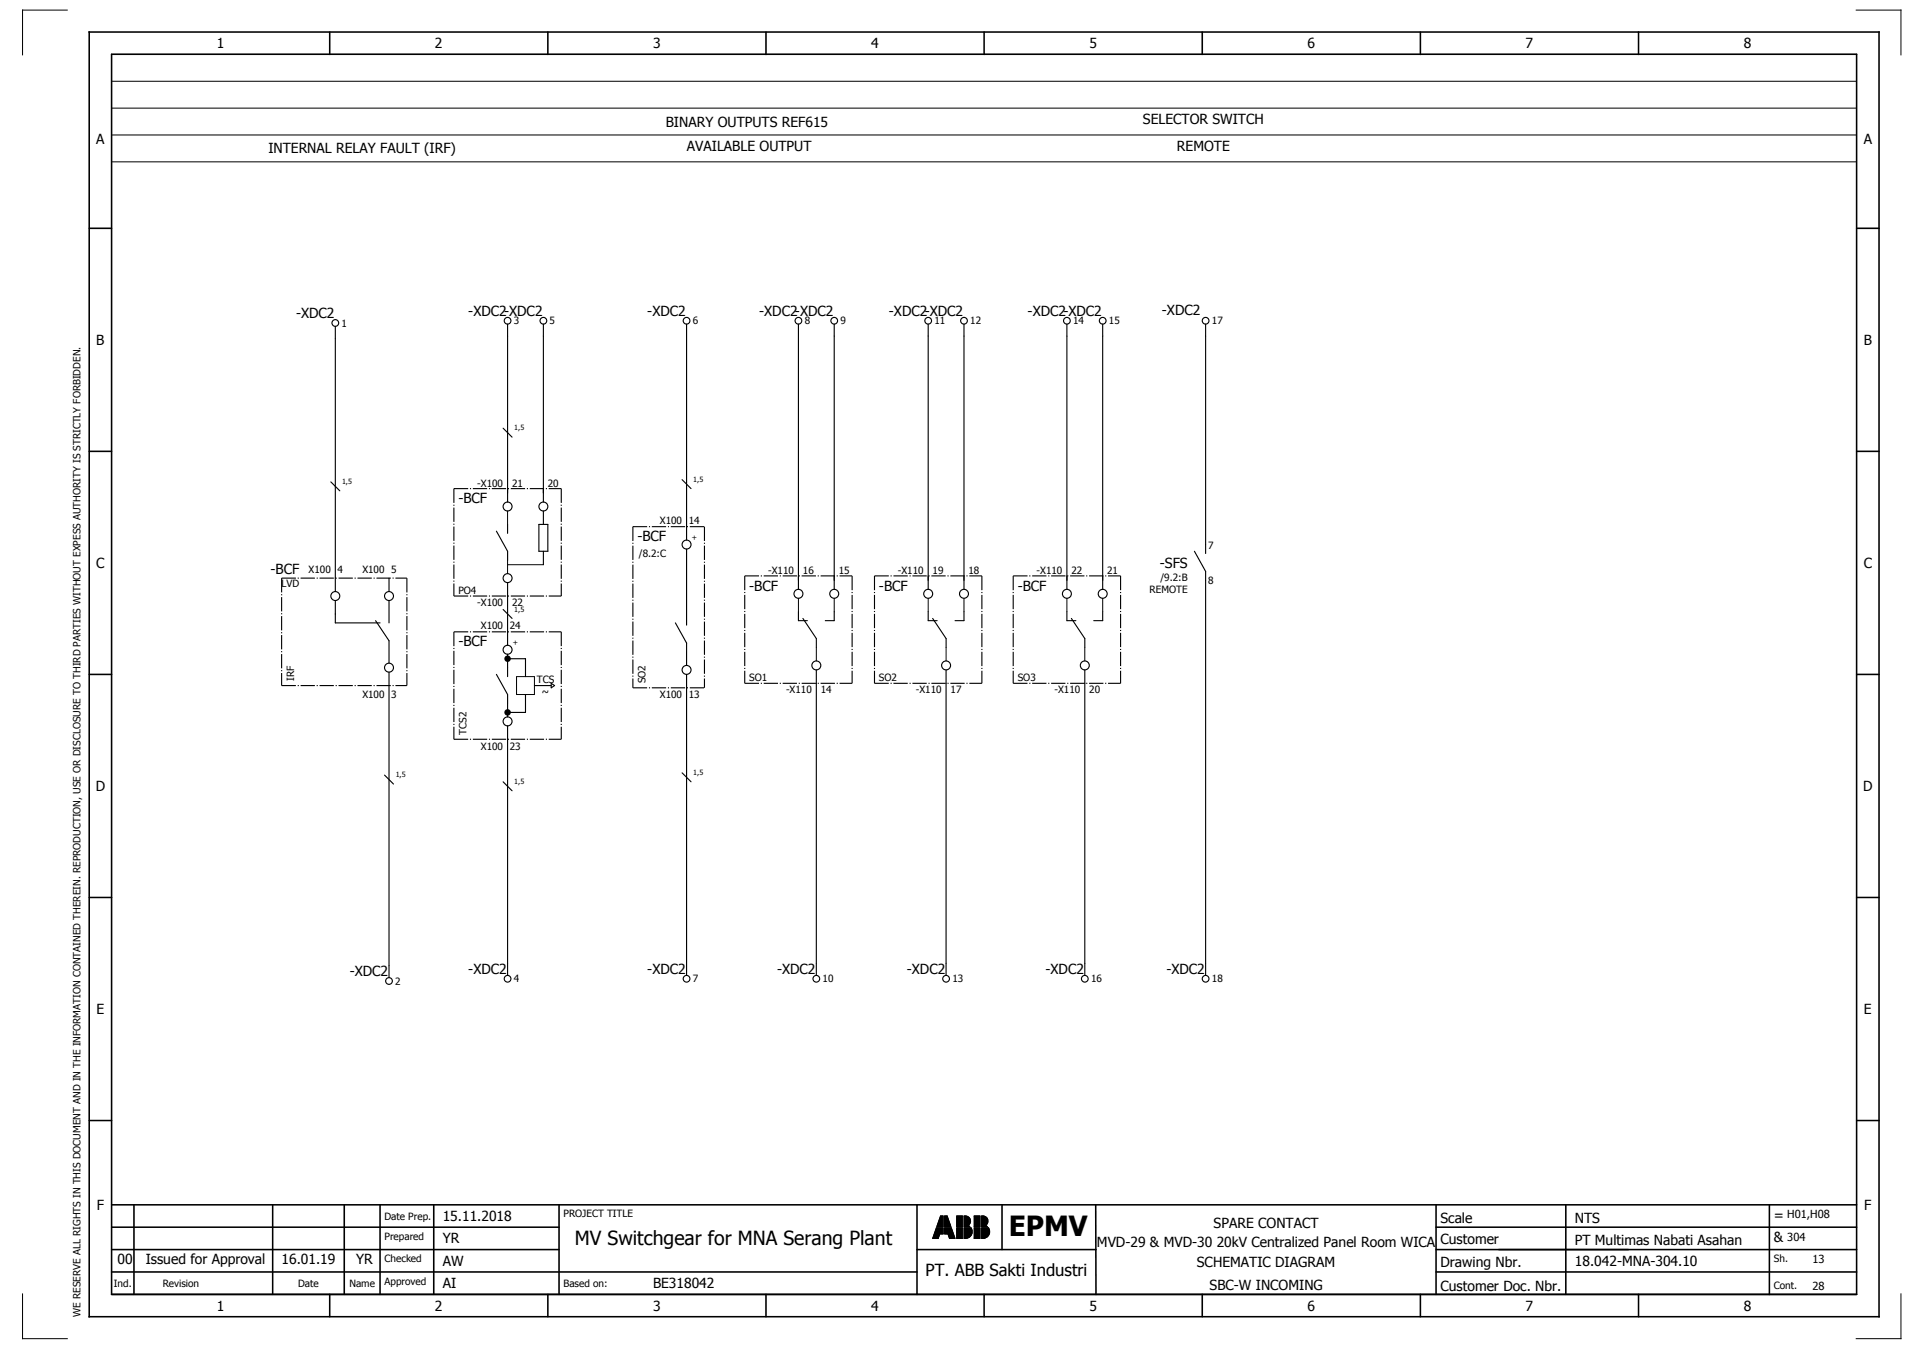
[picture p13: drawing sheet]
<svg xmlns="http://www.w3.org/2000/svg" width="427mm" height="301mm" viewBox="0 0 427 301" stroke-linecap="round" stroke-linejoin="round" font-family="sans-serif">
<defs><g id="words">
<text font-size="6.2" x="225.4" y="276.2">EPMV</text>
<text font-size="4.3" x="128.5" y="278.2">MV Switchgear for MNA Serang Plant</text>
<text font-size="3.7" x="206.9" y="285.1">PT. ABB Sakti Industri</text>
<g font-size="3.1">
<text x="48.5" y="10.8">1</text>
<text x="97.2" y="10.8">2</text>
<text x="146" y="10.8">3</text>
<text x="194.7" y="10.8">4</text>
<text x="243.5" y="10.8">5</text>
<text x="292.2" y="10.8">6</text>
<text x="341" y="10.8">7</text>
<text x="389.7" y="10.8">8</text>
<text x="148.8" y="28.3">BINARY OUTPUTS REF615</text>
<text x="255.4" y="27.8">SELECTOR SWITCH</text>
<text x="21.5" y="32.2">A</text>
<text x="60" y="34.3">INTERNAL RELAY FAULT (IRF)</text>
<text x="153.5" y="33.8">AVAILABLE OUTPUT</text>
<text x="263" y="33.8">REMOTE</text>
<text x="416.5" y="32.2">A</text>
<text x="66.2" y="71.1">-XDC2</text>
<text x="104.7" y="70.6">-XDC2-XDC2</text>
<text x="144.7" y="70.6">-XDC2</text>
<text x="169.7" y="70.6">-XDC2-XDC2</text>
<text x="198.7" y="70.6">-XDC2-XDC2</text>
<text x="229.7" y="70.6">-XDC2-XDC2</text>
<text x="259.7" y="70.3">-XDC2</text>
<text x="21.5" y="77">B</text>
<text x="416.5" y="77">B</text>
<text x="102.4" y="112.4">-BCF</text>
<text x="142.4" y="120.8">-BCF</text>
<text x="21.5" y="126.9">C</text>
<text x="60.5" y="128.2">-BCF</text>
<text x="167.4" y="131.9">-BCF</text>
<text x="196.4" y="131.9">-BCF</text>
<text x="227.4" y="131.9">-BCF</text>
<text x="259.2" y="126.8">-SFS</text>
<text x="416.5" y="126.9">C</text>
<text x="102.4" y="144.3">-BCF</text>
<text x="21.4" y="176.7">D</text>
<text x="416.4" y="176.7">D</text>
<text x="78.2" y="218.1">-XDC2</text>
<text x="104.7" y="217.6">-XDC2</text>
<text x="144.7" y="217.6">-XDC2</text>
<text x="173.7" y="217.6">-XDC2</text>
<text x="202.7" y="217.6">-XDC2</text>
<text x="233.7" y="217.6">-XDC2</text>
<text x="260.7" y="217.6">-XDC2</text>
<text x="21.6" y="226.5">E</text>
<text x="416.6" y="226.5">E</text>
<text x="21.6" y="270.4">F</text>
<text x="98.9" y="272.8">15.11.2018</text>
<text x="271.2" y="274.2">SPARE CONTACT</text>
<text x="321.9" y="273.2">Scale</text>
<text x="351.9" y="273.2">NTS</text>
<text x="396.4" y="272.5">=</text>
<text x="416.6" y="270.4">F</text>
<text x="98.9" y="277.8">YR</text>
<text x="245.2" y="278.6">MVD-29 &amp; MVD-30 20kV Centralized Panel Room WICA</text>
<text x="321.9" y="277.9">Customer</text>
<text x="351.9" y="278.1">PT Multimas Nabati Asahan</text>
<text x="396.4" y="277.5">&amp;</text>
<text x="26.2" y="282.3">00</text>
<text x="32.6" y="282.3">Issued for Approval</text>
<text x="62.9" y="282.3">16.01.19</text>
<text x="79.6" y="282.3">YR</text>
<text x="98.9" y="282.8">AW</text>
<text x="98.9" y="287.8">AI</text>
<text x="145.9" y="287.8">BE318042</text>
<text x="267.5" y="283.2">SCHEMATIC DIAGRAM</text>
<text x="321.9" y="283.2">Drawing Nbr.</text>
<text x="352" y="282.8">18.042-MNA-304.10</text>
<text x="48.5" y="292.8">1</text>
<text x="97.2" y="292.8">2</text>
<text x="146" y="292.8">3</text>
<text x="194.7" y="292.8">4</text>
<text x="243.5" y="292.8">5</text>
<text x="270.3" y="288.1">SBC-W INCOMING</text>
<text x="292.2" y="292.8">6</text>
<text x="321.9" y="288.4">Customer Doc. Nbr.</text>
<text x="341" y="292.8">7</text>
<text x="389.7" y="292.8">8</text>
</g>
<g font-size="2.5">
<text x="399.4" y="272.2">H01,H08</text>
<text x="399.4" y="277.2">304</text>
<text x="405.1" y="282.2">13</text>
<text x="405.1" y="288.1">28</text>
</g>
<g font-size="2.2">
<text x="76.3" y="73">1</text>
<text x="114.8" y="72.5">3</text>
<text x="122.8" y="72.5">5</text>
<text x="154.8" y="72.5">6</text>
<text x="179.8" y="72.5">8</text>
<text x="187.8" y="72.5">9</text>
<text x="208.8" y="72.5">11</text>
<text x="216.8" y="72.5">12</text>
<text x="239.8" y="72.5">14</text>
<text x="247.8" y="72.5">15</text>
<text x="270.8" y="72.5">17</text>
<text x="106.7" y="108.7">-X100</text>
<text x="114.4" y="108.7">21</text>
<text x="122.4" y="108.7">20</text>
<text x="147.5" y="117">X100</text>
<text x="153.9" y="117">14</text>
<text x="142.8" y="124.3">/8.2:C</text>
<text x="270" y="122.6">7</text>
<text x="62.9" y="131.1">LVD</text>
<text x="69" y="128">X100</text>
<text x="75.4" y="128">4</text>
<text x="81" y="128">X100</text>
<text x="87.4" y="128">5</text>
<text x="171.7" y="128.2">-X110</text>
<text x="179.4" y="128.2">16</text>
<text x="187.4" y="128.2">15</text>
<text x="200.7" y="128.2">-X110</text>
<text x="208.4" y="128.2">19</text>
<text x="216.4" y="128.2">18</text>
<text x="231.7" y="128.2">-X110</text>
<text x="239.4" y="128.2">22</text>
<text x="247.4" y="128.2">21</text>
<text x="259.4" y="129.7">/9.2:B</text>
<text x="270" y="130.5">8</text>
<text x="102.4" y="132.7">PO4</text>
<text x="106.7" y="135.4">-X100</text>
<text x="114.4" y="135.4">22</text>
<text x="256.9" y="132.4">REMOTE</text>
<text x="107.5" y="140.5">X100</text>
<text x="113.9" y="140.5">24</text>
<text x="65.8" y="152.2" transform="rotate(-90 65.8 152.2)">IRF</text>
<text x="81" y="156">X100</text>
<text x="87.4" y="156">3</text>
<text x="120" y="152.6">TCS</text>
<text x="121.1" y="155.3">~</text>
<text x="144.3" y="152.7" transform="rotate(-90 144.3 152.7)">SO2</text>
<text x="147.5" y="156">X100</text>
<text x="153.9" y="156">13</text>
<text x="167.4" y="152.2">SO1</text>
<text x="175.7" y="154.9">-X110</text>
<text x="183.4" y="154.9">14</text>
<text x="196.4" y="152.2">SO2</text>
<text x="204.7" y="154.9">-X110</text>
<text x="212.4" y="154.9">17</text>
<text x="227.4" y="152.2">SO3</text>
<text x="235.7" y="154.9">-X110</text>
<text x="243.4" y="154.9">20</text>
<text x="104.3" y="164.2" transform="rotate(-90 104.3 164.2)">TCS2</text>
<text x="107.5" y="167.5">X100</text>
<text x="113.9" y="167.5">23</text>
<text x="88.3" y="220">2</text>
<text x="114.8" y="219.5">4</text>
<text x="154.8" y="219.5">7</text>
<text x="183.8" y="219.5">10</text>
<text x="212.8" y="219.5">13</text>
<text x="243.8" y="219.5">16</text>
<text x="270.8" y="219.5">18</text>
<text x="85.9" y="272.5">Date Prep.</text>
<text x="125.9" y="271.9">PROJECT TITLE</text>
<text x="85.9" y="277">Prepared</text>
<text x="85.9" y="282">Checked</text>
<text x="396.4" y="281.9">Sh.</text>
<text x="25.4" y="287.5">Ind.</text>
<text x="36.4" y="287.5">Revision</text>
<text x="66.6" y="287.5">Date</text>
<text x="78.1" y="287.5">Name</text>
<text x="85.9" y="287">Approved</text>
<text x="125.9" y="287.5">Based on:</text>
<text x="396.4" y="287.9">Cont.</text>
<text x="18" y="294.2" transform="rotate(-90 18 294.2)">WE RESERVE ALL RIGHTS IN THIS DOCUMENT AND IN THE INFORMATION CONTAINED THEREIN. REPRODUCTION, USE OR DISCLOSURE TO THIRD PARTIES WITHOUT EXPESS AUTHORITY IS STRICTLY FORBIDDEN.</text>
</g>
<g font-size="1.6">
<text x="114.9" y="96.2">1,5</text>
<text x="154.9" y="107.7">1,5</text>
<text x="76.4" y="108.2">1,5</text>
<text x="154.6" y="120.7">+</text>
<text x="114.9" y="136.7">1,5</text>
<text x="114.6" y="144.2">+</text>
<text x="88.4" y="173.7">1,5</text>
<text x="154.9" y="173.2">1,5</text>
<text x="114.9" y="175.2">1,5</text>
</g>
</g></defs>
<g fill="none" stroke="#000" stroke-width=".35">
<path d="M19.9 7.2h400v287h-400zM24.9 12.1h390v277.1h-390zM73.7 7.2v5M122.4 7.2v5M171.2 7.2v5M219.9 7.2v5M268.7 7.2v5M317.4 7.2v5M366.2 7.2v5M19.9 51h5M414.9 51h5M19.9 100.8h5"/>
<path d="M414.9 100.8h5M19.9 150.7h5M414.9 150.7h5M19.9 200.5h5M414.9 200.5h5M19.9 250.3h5M414.9 250.3h5M24.9 279.2h100M24.9 269.2h390M24.9 274.2h100M29.9 269.2v20M60.9 269.2v20"/>
<path d="M76.9 269.2v20M84.9 269.2v20M96.9 269.2v20M124.9 269.2v20M204.9 279.2h40M204.9 269.2v20M223.9 269.2v10M244.9 269.2v20M320.9 279.2h94M320.9 269.2v20M320.9 274.2h94M349.9 269.2v20"/>
<path d="M395.4 269.2v20M24.9 289.2h390M24.9 284.2h180M73.7 289.2v5M122.4 289.2v5M171.2 289.2v5M219.9 289.2v5M268.7 289.2v5M317.4 289.2v5M320.9 284.2h94M366.2 289.2v5"/>
</g>
<g fill="none" stroke="#000" stroke-width=".22">
<path d="M15 2.3h-10v10M24.9 18.2h390M24.9 12.2h390M414.8 2.3h10v10M24.9 24.2h390M24.9 30.2h390M24.9 36.2h390M113.4 114.2v3M113.4 126.2h8M113.4 125.2v3M178.4 133.7v3M186.4 133.7v3"/>
<path d="M207.4 133.7v3M215.4 133.7v3M238.4 133.7v3M246.4 133.7v3M115.4 151.2h4v4h-4zM182.4 144.7v3M211.4 144.7v3M242.4 144.7v3M208.5 276.5v.2M208.6 276.3v.4M208.6 276.1v.6M208.7 275.9v.8"/>
<path d="M208.8 275.6v1.1M208.9 275.4v1.3M209 275.2v1.5M209 275v1.7M209.1 274.7v2M209.2 274.5v2.2M209.3 274.3l-.9 2.4h1.3l.3-1M209.3 274.3h1.5v1.4h-.8M209.3 274.3v2.4M209.4 273.8v.2M209.4 274.3v2.4M209.5 273.6v.4"/>
<path d="M209.5 274.3v2.4M209.6 273.4v.6M209.6 274.3v2.4M209.7 273.2v.8M209.7 274.3v2.4M209.7 273v1M209.7 274.3v2.2M209.8 272.7v1.3M209.8 274.3v2M209.9 272.5v1.5M209.9 274.3v1.8M210 272.3v1.7"/>
<path d="M210 274.3v1.6M210 272.1v1.9M210 274.3v1.4M210.1 271.8v2.2M210.1 274.3v1.4M210.2 271.7h.6v2.3h-1.4zM210.2 271.7v2.3M210.2 274.3v1.4M210.3 271.7v2.3M210.3 274.3v1.4M210.4 271.7v2.3M210.4 274.3v1.4"/>
<path d="M210.5 271.7v2.3M210.5 274.3v1.4M210.6 271.7v2.3M210.6 274.3v1.4M210.7 271.7v2.3M210.7 274.3v1.4M210.8 271.7v2.3M210.8 274.3v1.4M211.1 271.7h.6l.8 2.3h-1.4zM211.1 271.7v2.3M211.1 274.3v1.4M211.2 271.7v2.3"/>
<path d="M211.2 274.3v1.4M211.3 271.7v2.3M211.3 274.3v1.4M211.4 271.7v2.3M211.4 274.3v1.4M211.5 271.7v2.3M211.5 274.3v1.4M211.6 271.7v2.3M211.6 274.3v1.4M211.7 271.7v2.3M211.7 274.3v1.4M211.8 271.9v2.1"/>
<path d="M211.8 274.3v1.4M211.8 275.7h-.7v-1.4h1.5l.8 2.4M211.8 275.7l.4 1h1.2M211.8 272.1v1.9M211.9 272.3v1.7M211.9 274.3v1.6M212 272.5v1.5M212 274.3v1.8M212.1 272.8v1.2M212.1 274.3v2M212.2 273v1M212.2 274.3v2.3"/>
<path d="M212.2 273.2v.8M212.2 274.3v2.4M212.3 273.4v.6M212.3 274.3v2.4M212.4 273.7v.3M212.4 274.3v2.4M212.5 273.9v.1M212.5 274.3v2.4M212.6 274.3v2.4M212.7 274.6v2.1M212.8 274.8v1.9M212.9 275v1.7"/>
<path d="M212.9 275.2v1.5M213 275.5v1.2M213.1 275.7v1M213.2 275.9v.8M213.3 276.1v.6M213.3 276.3v.4M213.4 276.6v.1M213.8 271.7h1.3v2.3h-1.3zM213.8 274.3h1.3v2.4h-1.3zM213.9 271.7v2.3M213.9 274.3v2.4M214 271.7v2.3"/>
<path d="M214 274.3v2.4M214.1 271.7v2.3M214.1 274.3v2.4M214.2 271.7v2.3M214.2 274.3v2.4M214.3 271.7v2.3M214.3 274.3v2.4M214.4 271.7v2.3M214.4 274.3v2.4M214.5 271.7v2.3M214.5 274.3v2.4M214.6 271.7v2.3"/>
<path d="M214.6 274.3v2.4M214.7 271.7v2.3M214.7 274.3v2.4M214.8 271.7v2.3M214.8 274.3v2.4M214.9 271.7v2.3M214.9 274.3v2.4M215 271.7v2.3M215 274.3v2.4M215.4 271.7a1.16 1.16 0 0 1 1.4 .6 1.16 1.16 0 0 1-.5 1.5l.5 .2h-1.4zM215.5 271.7v2.3M215.5 274.3v2.4"/>
<path d="M215.6 271.7v2.3M215.6 274.3v2.4M215.7 271.7v2.3M215.7 274.3v2.4M215.8 271.7v2.3M215.8 274.3v2.4M215.9 271.7v2.3M215.9 274.3v2.4M216 271.7v2.3M216 274.3v2.3M216.1 271.7v2.3M216.1 274.3v2.3"/>
<path d="M216.2 271.7v2.3M216.2 274.3v2.3M216.3 271.8v2.2M216.3 274.3v2.3M216.4 271.8v2.2M216.4 274.3v2.2M216.5 271.9v1.8M216.5 273.8v.2M216.5 274.3v2.2M216.5 271.9v1.7M216.5 273.9v.1M216.6 272v1.5"/>
<path d="M216.6 273.9v.1M216.6 274.3v2.1M216.7 272.1v1.4M216.7 274h.1M216.7 274.3v2.1M216.8 272.2v1.1M216.8 274.3v2M216.8 272.4v.8M216.8 274.3v1.9M216.9 274.3v1.8M217 274.3v1.7M217 274.3a1.5 1.5 0 0 1-1.2 2.4"/>
<path d="M217 274.3h-1.6v2.4h.4M217.1 274.4v1.5M217.2 274.5v1.3M217.2 274.8v.8M217.7 271.7h1.3v2.3h-1.3zM217.7 274.3h1.3v2.4h-1.3zM217.8 271.7v2.3M217.8 274.3v2.4M217.9 271.7v2.3M217.9 274.3v2.4M218 271.7v2.3M218 274.3v2.4"/>
<path d="M218.1 271.7v2.3M218.1 274.3v2.4M218.2 271.7v2.3M218.2 274.3v2.4M218.3 271.7v2.3M218.3 274.3v2.4M218.4 271.7v2.3M218.4 274.3v2.4M218.5 271.7v2.3M218.5 274.3v2.4M218.6 271.7v2.3M218.6 274.3v2.4"/>
<path d="M218.7 271.7v2.3M218.7 274.3v2.4M218.8 271.7v2.3M218.8 274.3v2.4M218.9 271.7v2.3M218.9 274.3v2.4M219 271.7v2.3M219 274.3v2.4M219.3 274.3h1.6a1.53 1.53 0 0 1 0 1.7 1.53 1.53 0 0 1-1.6 .7zM219.3 271.7a1.16 1.16 0 0 1 1.4 .6 1.16 1.16 0 0 1-.5 1.5l.5 .2h-1.4zM219.4 271.7v2.3M219.4 274.3v2.4"/>
<path d="M219.5 271.7v2.3M219.5 274.3v2.4M219.6 271.7v2.3M219.6 274.3v2.4M219.7 271.7v2.3M219.7 274.3v2.4M219.8 271.7v2.3M219.8 274.3v2.4M219.9 271.7v2.3M219.9 274.3v2.3M220 271.7v2.3M220 274.3v2.3"/>
<path d="M220.1 271.7v2.3M220.1 274.3v2.3M220.2 271.8v2.2M220.2 274.3v2.3M220.3 271.8v2.2M220.3 274.3v2.2M220.4 271.9v1.8M220.4 273.8v.2M220.4 274.3v2.2M220.4 271.9v1.7M220.4 273.9v.1M220.5 272v1.5"/>
<path d="M220.5 273.9v.1M220.5 274.3v2.1M220.6 272.1v1.3M220.6 274h.1M220.6 274.3v2.1M220.7 272.2v1.1M220.7 274.3v2M220.8 272.4v.8M220.8 274.3v1.9M220.8 274.3v1.8M220.9 274.3v1.7M221 274.4v1.5"/>
<path d="M221.1 274.6v1.2M221.1 274.8v.7M5 289.1v10h10M424.8 289.1v10h-10"/>
</g>
<g fill="none" stroke="#000" stroke-width=".25">
<path d="M74.9 72.9v59.3M113.4 72.4v39.8M121.4 72.4v39.8M153.4 72.4v48.3M178.4 72.4v59.3M186.4 72.4v59.3M207.4 72.4v59.3M215.4 72.4v59.3M238.4 72.4v59.3M246.4 72.4v59.3M269.4 72.4v51.3M112.4 95.7l2 2"/>
<path d="M73.9 107.7l2 2M110.9 118.7l2.5 4.5v2M113.4 117.2v2M120.4 117.2h2v6h-2zM121.4 114.2v3M152.4 107.2l2 2M74.9 134.2v5h10M83.9 138.7l3 4.5v5M86.9 129.2v3M86.9 134.2v5M112.4 136.2l2 2M113.4 130.2v14"/>
<path d="M121.4 123.2v3M150.9 139.2l2.5 4.5v5M153.4 122.7v17M178.4 136.7v2h2M179.4 138.2l3 4.5v2M186.4 136.7v2h-2M207.4 136.7v2h2M208.4 138.2l3 4.5v2M215.4 136.7v2h-2M238.4 136.7v2h2M239.4 138.2l3 4.5v2M246.4 136.7v2h-2"/>
<path d="M266.9 123.2l2.5 4.5v2M269.4 129.7v88.2M86.9 150.2v68.2M110.9 150.7l2.5 4.5v5M113.4 146.2v5M113.4 147.2h4v4M117.4 155.2v4h-4M119.4 153.2h3.8M123.2 152.7l.7 .5-.7 .5zM153.4 150.7v67.2M182.4 149.7v68.2M211.4 149.7v68.2"/>
<path d="M242.4 149.7v68.2M85.9 173.2l2 2M112.4 174.7l2 2M113.4 162.2v55.7M152.4 172.7l2 2"/>
<circle cx="74.9" cy="72.2" r=".75"/>
<circle cx="113.4" cy="71.7" r=".75"/>
<circle cx="121.4" cy="71.7" r=".75"/>
<circle cx="153.4" cy="71.7" r=".75"/>
<circle cx="178.4" cy="71.7" r=".75"/>
<circle cx="186.4" cy="71.7" r=".75"/>
<circle cx="207.4" cy="71.7" r=".75"/>
<circle cx="215.4" cy="71.7" r=".75"/>
<circle cx="238.4" cy="71.7" r=".75"/>
<circle cx="246.4" cy="71.7" r=".75"/>
<circle cx="269.4" cy="71.7" r=".75"/>
<circle cx="113.4" cy="113.2" r="1"/>
<circle cx="121.4" cy="113.2" r="1"/>
<circle cx="74.9" cy="133.2" r="1"/>
<circle cx="86.9" cy="133.2" r="1"/>
<circle cx="113.4" cy="129.2" r="1"/>
<circle cx="153.4" cy="121.7" r="1"/>
<circle cx="178.4" cy="132.7" r="1"/>
<circle cx="186.4" cy="132.7" r="1"/>
<circle cx="207.4" cy="132.7" r="1"/>
<circle cx="215.4" cy="132.7" r="1"/>
<circle cx="238.4" cy="132.7" r="1"/>
<circle cx="246.4" cy="132.7" r="1"/>
<circle cx="86.9" cy="149.2" r="1"/>
<circle cx="113.4" cy="145.2" r="1"/>
<circle cx="153.4" cy="149.7" r="1"/>
<circle cx="182.4" cy="148.7" r="1"/>
<circle cx="211.4" cy="148.7" r="1"/>
<circle cx="242.4" cy="148.7" r="1"/>
<circle cx="113.4" cy="161.2" r="1"/>
<circle cx="86.9" cy="219.2" r=".75"/>
<circle cx="113.4" cy="218.7" r=".75"/>
<circle cx="153.4" cy="218.7" r=".75"/>
<circle cx="182.4" cy="218.7" r=".75"/>
<circle cx="211.4" cy="218.7" r=".75"/>
<circle cx="242.4" cy="218.7" r=".75"/>
<circle cx="269.4" cy="218.7" r=".75"/>
</g>
<g fill="#000">
<circle cx="113.4" cy="159.2" r=".73"/>
<circle cx="113.4" cy="147.2" r=".73"/>
</g>
<g fill="none" stroke="#000" stroke-width=".25" stroke-dasharray="3.2 .4 .3 .4" stroke-linecap="butt">
<path d="M101.4 109.2h24M101.4 109.2v24M125.4 109.2v24M141.4 117.7h16M141.4 117.7v36M157.4 117.7v36M62.9 129.2h28M62.9 129.2v24M90.9 129.2v24M101.4 133.2h24M166.4 128.7h24M166.4 128.7v24"/>
<path d="M190.4 128.7v24M195.4 128.7h24M195.4 128.7v24M219.4 128.7v24M226.4 128.7h24M226.4 128.7v24M250.4 128.7v24M62.9 153.2h28M101.4 141.2h24M101.4 141.2v24M125.4 141.2v24M141.4 153.7h16"/>
<path d="M166.4 152.7h24M195.4 152.7h24M226.4 152.7h24M101.4 165.2h24"/>
</g>
<use href="#words"/>
</svg>
